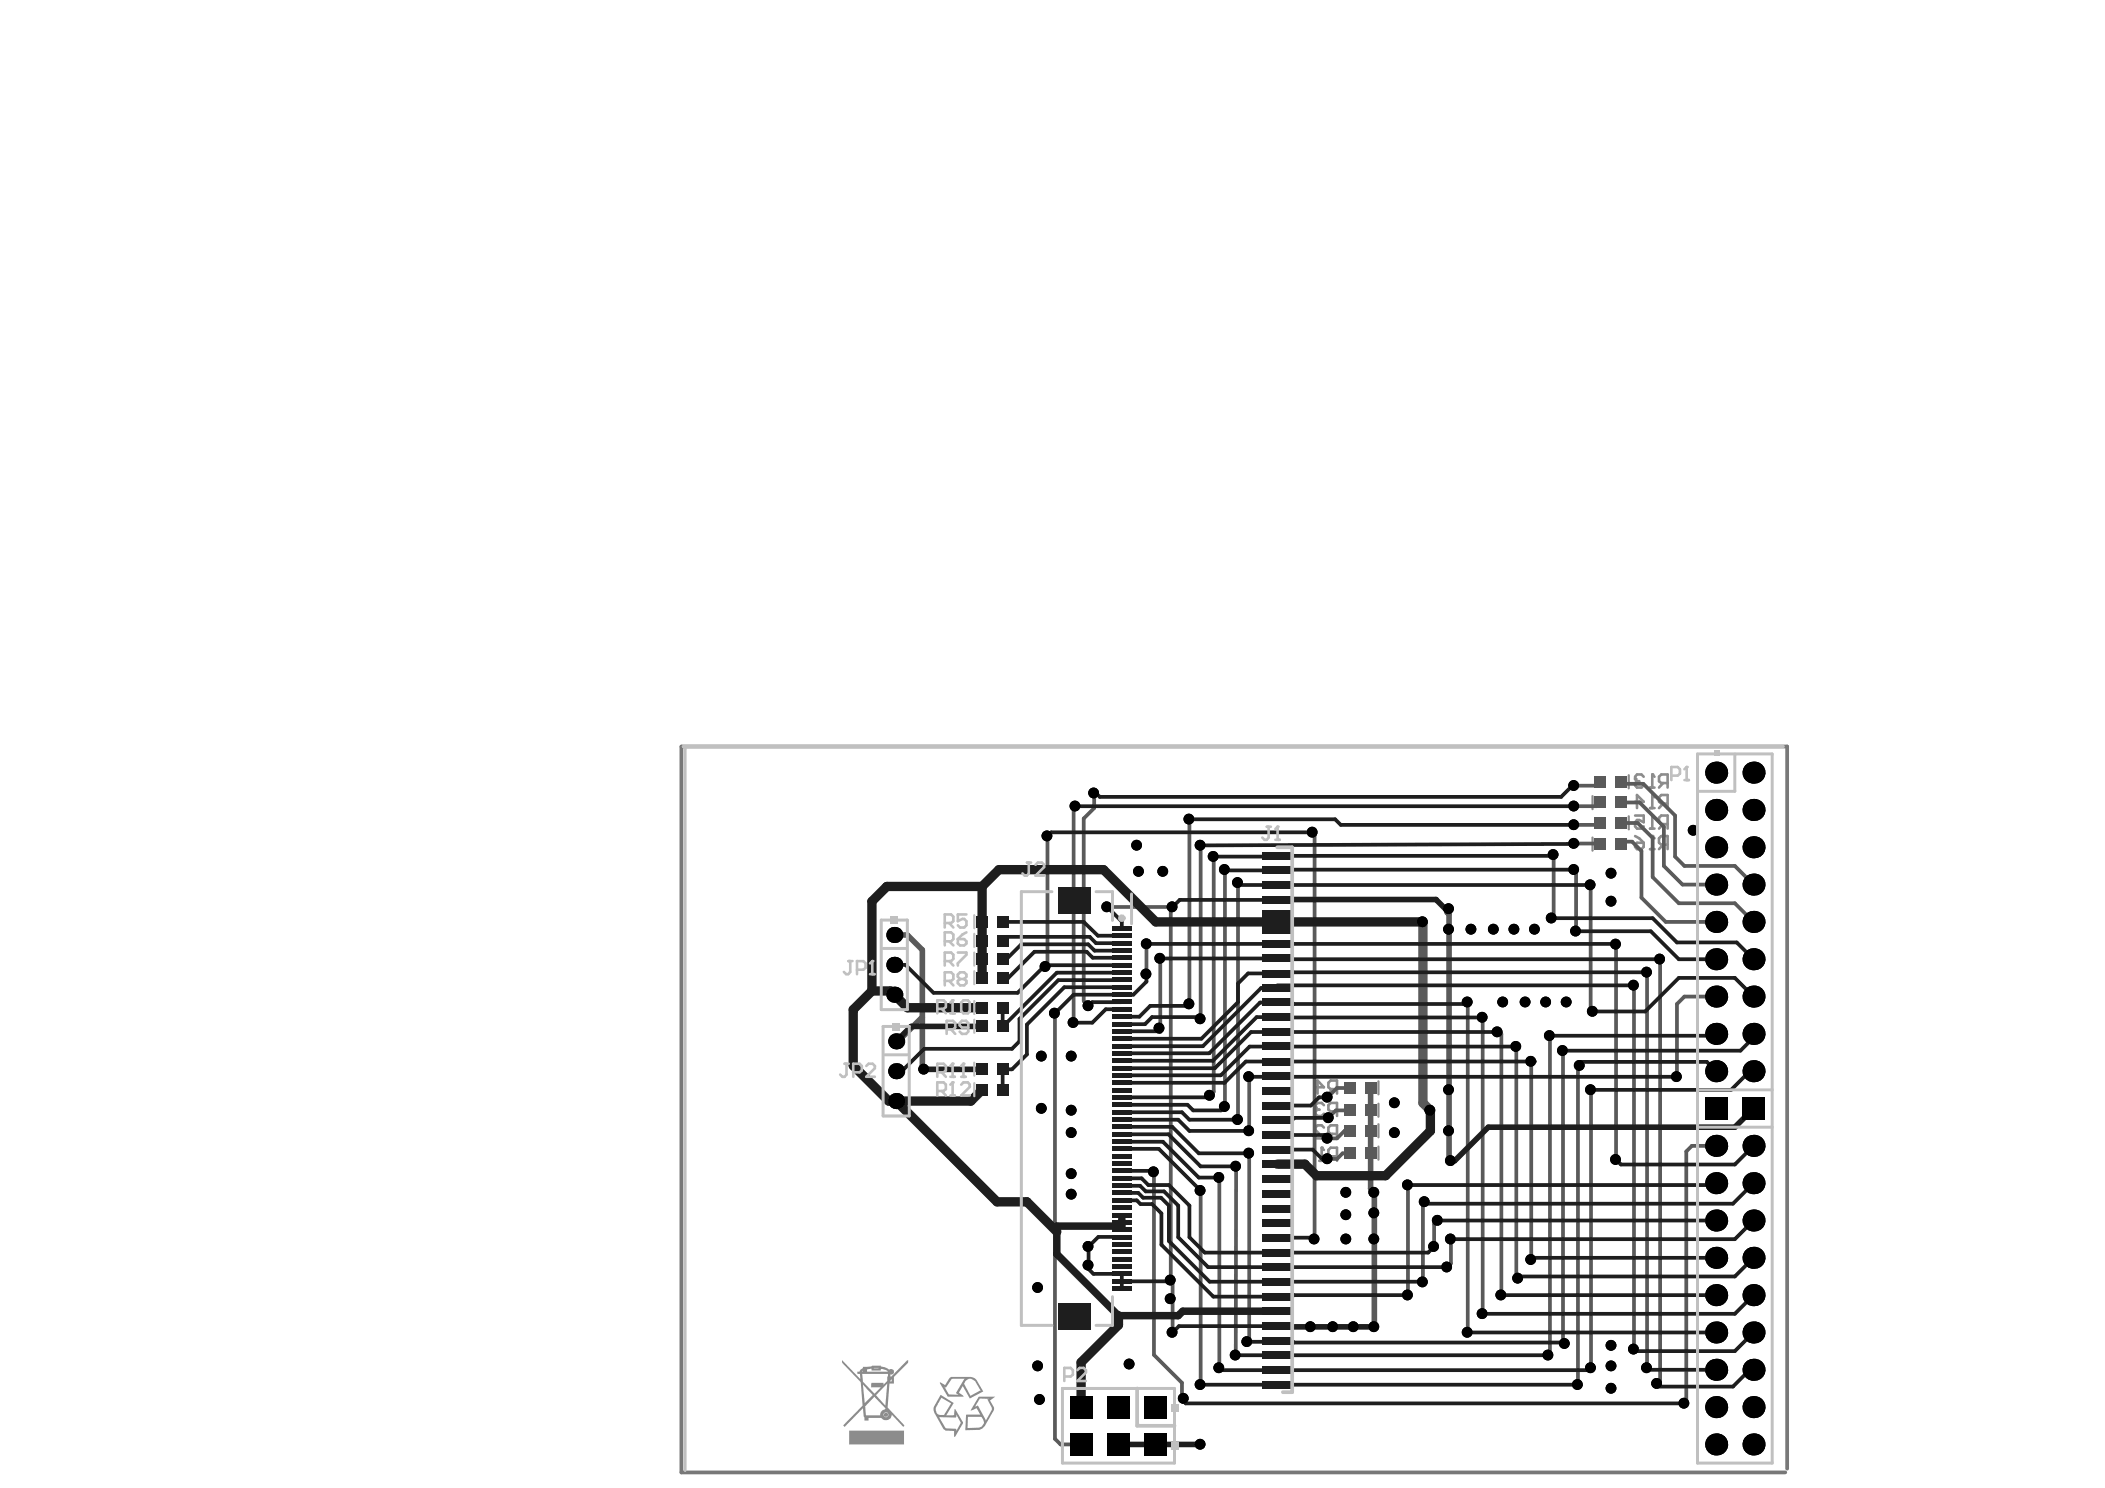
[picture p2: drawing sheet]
<svg xmlns="http://www.w3.org/2000/svg" width="297mm" height="210mm" viewBox="0 0 297 210" stroke-linecap="round" stroke-linejoin="round" font-family="sans-serif">
<path d="M252.2 207.2v-101.9h-156v102.4h155.7" fill="none" stroke="#787878" stroke-width=".53"/>
<path d="M224.7 112.3v1.8M224.7 118.2v1.8M229.8 109.4v1.8M229.8 115.1v1.9M194.5 152.5v1.9M194.5 155.7v1.8M194.5 158.6v1.8M194.5 161.7v1.9" fill="none" stroke="#8c8c8c" stroke-width=".32"/>
<path d="M232.8 119.8h.7M233.2 117.9v1.9M234.7 119.2l-.6 .6M235.3 119.2h-.9l-.3-.3v-.6l.3-.4h.9v1.9" fill="none" stroke="#8c8c8c" stroke-width=".37"/>
<circle cx="233.2" cy="117.9" r=".18" fill="#8c8c8c"/>
<path d="M230.7 117.9l.6 .4 .6 .6M230.7 119.2l.3-.3h.9v.6l-.3 .3h-.6l-.3-.3zM232.8 116.9h.7M233.2 117.9l.3 .4M233.2 115v1.9M234.7 116.3l-.6 .6M235.3 116.3h-.9l-.3-.3v-.6l.3-.4h.9v1.9" fill="none" stroke="#8c8c8c" stroke-width=".37"/>
<circle cx="233.2" cy="115" r=".18" fill="#8c8c8c"/>
<path d="M230.7 115h1.2v1l-.6-.3h-.3l-.3 .3v.6l.3 .3h.6l.3-.3M232.8 111.1h.7M233.2 115l.3 .4M233.2 109.3v1.8M234.7 110.5l-.6 .6M235.3 110.5h-.9l-.3-.3v-.6l.3-.3h.9v1.8" fill="none" stroke="#8c8c8c" stroke-width=".37"/>
<circle cx="233.2" cy="109.3" r=".18" fill="#8c8c8c"/>
<path d="M231.9 109.6l-.3-.3h-.6l-.3 .3v.3M233.2 109.3l.3 .3" fill="none" stroke="#8c8c8c" stroke-width=".37"/>
<circle cx="230.7" cy="109.9" r=".18" fill="#8c8c8c"/>
<path d="M230.7 109.9l.3 .3M231 110.2h.3M231 110.2l-.3 .3v.3l.3 .3h.6l.3-.3M232.8 114h.7M233.2 112.1v1.9M234.7 113.4l-.6 .6M235.3 113.4h-.9l-.3-.3v-.6l.3-.4h.9v1.9" fill="none" stroke="#8c8c8c" stroke-width=".37"/>
<circle cx="233.2" cy="112.1" r=".18" fill="#8c8c8c"/>
<path d="M230.7 113.1h1.2l-.9-1v1.9M233.2 112.1l.3 .4M185.6 153.4h1.2l-.9-1v1.9M188 153.6l-.5 .7M188.7 153.6h-.9l-.3-.2v-.7l.3-.3h.9v1.9" fill="none" stroke="#8c8c8c" stroke-width=".37"/>
<g fill="#8c8c8c">
<path d="M118.8 191.9l2.6 2.6-.1-.7h-.3v-.3h.3l.2-.3 .3-.2v-.2h1.2l.1-.2h1.2v.2a1.65 1.65 0 0 1 1.2 .4 .45 .45 0 0 1 .6 .2v.4l-.3 .1h-.1l-.1 .3h.2l2.2-2.3h.1v.4l-2 1.9v.9l-.6 .1-.3 3.3 2.4 2.6v.1l-.1 .1-1.7-1.8a.82 .82 0 0 1-.5 .8 .82 .82 0 0 1-.9-.3h-1.8v.4h-.6l-.2-1.7-2.6 2.6-.2-.2 2.7-2.8-.2-3.3-2.6-2.7zM123.3 193h.7zM122.4 193.2v.3h2.9l-.2-.2-.6-.2h-.2l-.1 .2h-1.2v-.2zM121.6 193.5h.2v-.2zM121.7 193.8l.1 1.1 1.6 1.7 .9-.9h-1.4l.1-.6h1.7v.2l.5-.5 .1-1zM125.8 194.5l-.2 .4h.2zM125.2 195.2l-1.6 1.6 1.3 1.5zM121.8 195.3l.2 2.7 1.1-1.2zM123.4 197l-1.3 1.4 .1 1.3h2a.92 .92 0 0 1 .7-.9zM124.7 199.6a.35 .35 0 0 0 .7 0 .35 .35 0 0 0-.7 0zM124.7 199.6a.3 .3 0 0 1 .6 0 .3 .3 0 0 1-.6 0zM119.8 201.8h7.8v2h-7.8z"/>
<path d="M132.6 195v.1l1.1 1.9h2.3l-.7-.6 .5-.9 1 1.8 1.9-1-.9-1.7a1.06 1.06 0 0 0-.9-.4h-2.7l-.3 .2-.5 1zM136.2 194.9a.85 .85 0 0 1 1.4-.1l.8 1.4-1.4 .7-.9-1.7zM134.3 194.5h1.9l-1.3 2 .4 .3-1.4-.1-.6-1.1 .2 .2zM132.7 196.8l-.9 1.6-.1 .5 .1 .4 1.3 2.2 .3 .3 1.2 .1v.8h.2l1.1-2-1.1-1.9h-.1l-.1 .8-1.1 .1 1.1-1.8zM138.1 197l-1.1 2 .8-.3 .5 .8-2 .1-.1 2.2 2-.1 .4-.2 .4-.3 1.3-2.3v-.4l-.6-1 .7-.5zM132.8 197.2l1.4 .8-1 1.6a.97 .97 0 0 1-.9-.2 1.04 1.04 0 0 1-.2-1zM138.3 197.3h1.3l-.3 .1 .7 1.2v.3l-.9 1.5-1-2.1h-.1l-.4 .1zM132.5 199.9l2.4 .1v-.5l.7 1.2-.7 1.2v-.4l-1.5-.1zM136.6 199.9h1.8a.81 .81 0 0 1 .4 .8 .81 .81 0 0 1-.7 .7h-1.6z"/>
</g>
<path d="M186.2 163.7h.6M186.5 161.9v1.8M188 163.1l-.5 .6M188.7 163.1h-.9l-.3-.3v-.6l.3-.3h.9v1.8" fill="none" stroke="#8c8c8c" stroke-width=".37"/>
<circle cx="186.5" cy="161.9" r=".18" fill="#8c8c8c"/>
<path d="M186.8 159.1l-.3-.4h-.6l-.3 .4v.3l1.2 1.2h-1.2M186.8 155.9l-.3-.3h-.6l-.3 .3v.3M188 160l-.5 .6M188 156.8l-.5 .6M188.7 156.8h-.9l-.3-.3v-.6l.3-.3h.9v1.8M188.7 160h-.9l-.3-.3v-.6l.3-.4h.9v1.9M186.5 161.9l.3 .3" fill="none" stroke="#8c8c8c" stroke-width=".37"/>
<circle cx="185.6" cy="156.2" r=".18" fill="#8c8c8c"/>
<path d="M185.6 156.2l.3 .3M185.9 156.5h.3M185.9 156.5l-.3 .3v.3l.3 .3h.6l.3-.3" fill="none" stroke="#8c8c8c" stroke-width=".37"/>
<g fill="none" stroke="#5a5a5a" stroke-width=".53">
<path d="M147.8 117.9v17.9l-.5 .6h.2M151.8 113.7l-.3 .3v30.3M154.4 111.9v2.1l-1.5 1.5v25.7l.7 .7M167.8 115.6v26M169.4 119.3v24.4M185.2 117.4l.3 .3v57.1M222.4 119h3.4M225.8 116.1l-.2 .3h-3.2M225.8 110.3l-.5 .5h-3.2M225.8 113.2l-.5 .5h-3.2M228.7 116.1h2.4l2.1 2.1v5.5l3.7 3.7h7.9l2.6 2.6M228.7 110.3l.3 .3h2.9l4.5 4.4v5.8l1.3 1.4h7.1l2.6 2.6"/>
<path d="M228.7 113.2h2.7l3.4 3.4v5.6l2.6 2.6h4.8M229 118.7h1.3l1.3 1.3v6.6l3.5 3.4h7.1M156.2 127.9h9.5M161.8 133.2v4.2M163.7 135.2v10.4l-.1-.1v-.4M165.2 128.5v52.1l.3 .3v7.1M171.3 120.8v33.2l-.6 .5M172.9 122.7v33.4M174.7 124.5v33.5M219.2 120.6v9.2l-.2-.3M222.1 122.7h.3v8.7M224.5 124.8v17.6l.3 .3"/>
<path d="M228 133.2v30.4M230.6 139v51.3M232.4 137.2v55.8M234.3 135.3v59.5l-.5 .4M148.9 142.9v60.1l.8 .8h2.9M176.3 151.9v7.6M190.5 159.5h-.8l-1 1.1h-1.4M190.5 156.6h-2l-1 1.1h.4M190.5 153.5h-1.8l-1.4 1.3M207.1 141.4v46.6M209.2 143.5v41.8M211.3 145.6h.3l.3 .2v36.9"/>
<path d="M214 147.6v32.5l.2 .2M216.1 149.7v28M218.7 146.1v44.9M220.6 148.2v41.1l.2 .2M222.9 150.3l-.2 .3v44.7M224.5 153.7v39.3M242.2 140.6h-4.5l-1.1 1v10.3M162.8 165.3v25.8l4 4v2.6M169.4 168h-.2l.2 .2v27.1M172.1 166.1v26.9M174.4 165.1v-.6v26.7M176.3 162.7v26.3l-.3 .3"/>
<path d="M190.5 162.7h-1l-.8 .8h-1.4M198.7 167.2v15.5M201.1 169.5l-.3-.2v11.6M202.9 172.2l-.5 .5v3.2M204.7 174.8v3.4l-.5 .5M242.2 161.6h-3.5l-.7 .8v35.6M218.5 191v.2"/>
</g>
<path d="M126.2 131.9h1.8l2.2 2.1v16.6l.2 .2M204.5 128.2v.3l-.3 .2 .3 .3v34.5l.2 .2M130.2 143.5l-3.5 3.4h-.2M193.4 153.5v14.2l.5 .5v18.7" fill="none" stroke="#5a5a5a" stroke-width=".79"/>
<path d="M200.8 130v25.6l1 1" fill="none" stroke="#5a5a5a" stroke-width="1.3"/>
<g fill="#000">
<circle cx="147.7" cy="117.9" r=".76"/>
<circle cx="151.7" cy="113.7" r=".76"/>
<circle cx="154.3" cy="111.9" r=".76"/>
<circle cx="160.4" cy="119.2" r=".76"/>
<circle cx="167.8" cy="115.5" r=".76"/>
<circle cx="169.3" cy="119.2" r=".76"/>
<circle cx="185.2" cy="117.4" r=".76"/>
<circle cx="222.1" cy="113.7" r=".76"/>
<circle cx="222.1" cy="110.8" r=".76"/>
<circle cx="222.1" cy="119" r=".76"/>
<circle cx="222.1" cy="116.3" r=".76"/>
<circle cx="238.9" cy="117.1" r=".76"/>
<circle cx="242.2" cy="119.5" r="1.56"/>
<circle cx="242.2" cy="114.3" r="1.56"/>
<circle cx="242.2" cy="109" r="1.56"/>
<circle cx="247.4" cy="109" r="1.56"/>
<circle cx="247.4" cy="114.3" r="1.56"/>
<circle cx="247.4" cy="119.5" r="1.56"/>
<circle cx="126.2" cy="131.9" r="1.13"/>
<circle cx="126.2" cy="136.1" r="1.13"/>
<circle cx="147.5" cy="136.3" r=".76"/>
<circle cx="156.2" cy="127.9" r=".76"/>
<circle cx="160.6" cy="122.9" r=".76"/>
<circle cx="161.7" cy="137.4" r=".76"/>
<circle cx="161.8" cy="133.1" r=".76"/>
<circle cx="163.7" cy="135.2" r=".76"/>
<circle cx="164.1" cy="122.9" r=".76"/>
<circle cx="165.4" cy="127.9" r=".76"/>
<circle cx="171.2" cy="120.8" r=".76"/>
<circle cx="172.8" cy="122.7" r=".76"/>
<circle cx="174.6" cy="124.5" r=".76"/>
<circle cx="200.7" cy="130" r=".76"/>
<circle cx="204.4" cy="131.1" r=".76"/>
<circle cx="204.4" cy="128.2" r=".76"/>
<circle cx="207.6" cy="131.1" r=".76"/>
<circle cx="210.7" cy="131.1" r=".76"/>
<circle cx="213.6" cy="131.1" r=".76"/>
<circle cx="216.5" cy="131.1" r=".76"/>
<circle cx="218.9" cy="129.5" r=".76"/>
<circle cx="219.2" cy="120.5" r=".76"/>
<circle cx="222.1" cy="122.7" r=".76"/>
<circle cx="222.3" cy="131.3" r=".76"/>
<circle cx="224.4" cy="124.8" r=".76"/>
<circle cx="227.3" cy="127.1" r=".76"/>
<circle cx="227.3" cy="123.2" r=".76"/>
<circle cx="228" cy="133.2" r=".76"/>
<circle cx="230.5" cy="139" r=".76"/>
<circle cx="232.3" cy="137.1" r=".76"/>
<circle cx="234.2" cy="135.3" r=".76"/>
<circle cx="242.2" cy="135.3" r="1.56"/>
<circle cx="242.2" cy="124.8" r="1.56"/>
<circle cx="242.2" cy="130" r="1.56"/>
<circle cx="247.4" cy="135.3" r="1.56"/>
<circle cx="247.4" cy="130" r="1.56"/>
<circle cx="247.4" cy="124.8" r="1.56"/>
<circle cx="126.2" cy="140.3" r="1.13"/>
<circle cx="126.5" cy="151.1" r="1.13"/>
<circle cx="126.5" cy="155.3" r="1.13"/>
<circle cx="126.5" cy="146.9" r="1.13"/>
<circle cx="130.3" cy="150.8" r=".76"/>
<circle cx="146.9" cy="156.3" r=".76"/>
<circle cx="146.9" cy="149" r=".76"/>
<circle cx="148.8" cy="142.9" r=".76"/>
<circle cx="151.2" cy="156.6" r=".76"/>
<circle cx="151.2" cy="159.8" r=".76"/>
<circle cx="151.2" cy="149" r=".76"/>
<circle cx="151.4" cy="144.2" r=".76"/>
<circle cx="153.5" cy="141.9" r=".76"/>
<circle cx="163.5" cy="145" r=".76"/>
<circle cx="167.8" cy="141.6" r=".76"/>
<circle cx="169.3" cy="143.7" r=".76"/>
<circle cx="170.7" cy="154.5" r=".76"/>
<circle cx="172.8" cy="156.1" r=".76"/>
<circle cx="174.6" cy="157.9" r=".76"/>
<circle cx="176.2" cy="159.5" r=".76"/>
<circle cx="176.2" cy="151.9" r=".76"/>
<circle cx="187.3" cy="154.8" r=".76"/>
<circle cx="187.4" cy="157.7" r=".76"/>
<circle cx="196.8" cy="155.6" r=".76"/>
<circle cx="196.8" cy="159.8" r=".76"/>
<circle cx="201.8" cy="156.6" r=".76"/>
<circle cx="204.4" cy="153.7" r=".76"/>
<circle cx="204.4" cy="159.5" r=".76"/>
<circle cx="207" cy="141.3" r=".76"/>
<circle cx="209.1" cy="143.5" r=".76"/>
<circle cx="211.3" cy="145.6" r=".76"/>
<circle cx="212" cy="141.3" r=".76"/>
<circle cx="213.9" cy="147.6" r=".76"/>
<circle cx="215.2" cy="141.3" r=".76"/>
<circle cx="216" cy="149.7" r=".76"/>
<circle cx="218.1" cy="141.3" r=".76"/>
<circle cx="218.6" cy="146.1" r=".76"/>
<circle cx="220.5" cy="148.2" r=".76"/>
<circle cx="221" cy="141.3" r=".76"/>
<circle cx="222.9" cy="150.3" r=".76"/>
<circle cx="224.4" cy="153.7" r=".76"/>
<circle cx="224.7" cy="142.7" r=".76"/>
<circle cx="236.6" cy="151.9" r=".76"/>
<circle cx="242.2" cy="151.1" r="1.56"/>
<circle cx="242.2" cy="140.6" r="1.56"/>
<circle cx="242.2" cy="145.8" r="1.56"/>
<circle cx="247.4" cy="145.8" r="1.56"/>
<circle cx="247.4" cy="151.1" r="1.56"/>
<circle cx="247.4" cy="140.6" r="1.56"/>
<circle cx="151.2" cy="168.5" r=".76"/>
<circle cx="151.2" cy="165.6" r=".76"/>
<circle cx="153.5" cy="178.5" r=".76"/>
<circle cx="153.5" cy="175.8" r=".76"/>
<circle cx="162.8" cy="165.3" r=".76"/>
<circle cx="169.3" cy="167.9" r=".76"/>
<circle cx="172" cy="166.1" r=".76"/>
<circle cx="174.4" cy="164.5" r=".76"/>
<circle cx="176.2" cy="162.7" r=".76"/>
<circle cx="185.4" cy="174.8" r=".76"/>
<circle cx="187.3" cy="160.6" r=".76"/>
<circle cx="187.3" cy="163.5" r=".76"/>
<circle cx="189.9" cy="168.2" r=".76"/>
<circle cx="189.9" cy="171.4" r=".76"/>
<circle cx="189.9" cy="174.8" r=".76"/>
<circle cx="193.9" cy="168.2" r=".76"/>
<circle cx="193.9" cy="171.1" r=".76"/>
<circle cx="193.9" cy="174.8" r=".76"/>
<circle cx="198.6" cy="167.1" r=".76"/>
<circle cx="201" cy="169.5" r=".76"/>
<circle cx="202.3" cy="175.8" r=".76"/>
<circle cx="202.8" cy="172.1" r=".76"/>
<circle cx="204.1" cy="178.7" r=".76"/>
<circle cx="204.7" cy="163.7" r=".76"/>
<circle cx="204.7" cy="174.8" r=".76"/>
<circle cx="216" cy="177.7" r=".76"/>
<circle cx="228" cy="163.6" r=".76"/>
<circle cx="242.2" cy="177.4" r="1.56"/>
<circle cx="242.2" cy="161.6" r="1.56"/>
<circle cx="242.2" cy="172.2" r="1.56"/>
<circle cx="242.2" cy="166.9" r="1.56"/>
<circle cx="247.4" cy="172.2" r="1.56"/>
<circle cx="247.4" cy="161.6" r="1.56"/>
<circle cx="247.4" cy="166.9" r="1.56"/>
<circle cx="247.4" cy="177.4" r="1.56"/>
<circle cx="146.4" cy="192.7" r=".76"/>
<circle cx="146.4" cy="181.6" r=".76"/>
<circle cx="146.7" cy="197.4" r=".76"/>
<circle cx="159.3" cy="192.4" r=".76"/>
<circle cx="165.1" cy="183.2" r=".76"/>
<circle cx="165.1" cy="180.6" r=".76"/>
<circle cx="165.4" cy="187.9" r=".76"/>
<circle cx="167" cy="197.3" r=".76"/>
<circle cx="169.3" cy="195.3" r=".76"/>
<circle cx="172" cy="192.9" r=".76"/>
<circle cx="174.3" cy="191.1" r=".76"/>
<circle cx="175.9" cy="189.3" r=".76"/>
<circle cx="184.9" cy="187.1" r=".76"/>
<circle cx="188.1" cy="187.1" r=".76"/>
<circle cx="191" cy="187.1" r=".76"/>
<circle cx="193.9" cy="187.1" r=".76"/>
<circle cx="198.6" cy="182.7" r=".76"/>
<circle cx="200.7" cy="180.8" r=".76"/>
<circle cx="207" cy="187.9" r=".76"/>
<circle cx="209.1" cy="185.3" r=".76"/>
<circle cx="211.8" cy="182.7" r=".76"/>
<circle cx="214.2" cy="180.3" r=".76"/>
<circle cx="218.4" cy="191.1" r=".76"/>
<circle cx="220.7" cy="189.5" r=".76"/>
<circle cx="222.6" cy="195.3" r=".76"/>
<circle cx="224.4" cy="192.9" r=".76"/>
<circle cx="227.3" cy="192.7" r=".76"/>
<circle cx="227.3" cy="195.8" r=".76"/>
<circle cx="227.3" cy="189.8" r=".76"/>
<circle cx="230.5" cy="190.3" r=".76"/>
<circle cx="232.3" cy="192.9" r=".76"/>
<circle cx="233.8" cy="195.1" r=".76"/>
<circle cx="237.6" cy="197.9" r=".76"/>
<circle cx="242.2" cy="193.2" r="1.56"/>
<circle cx="242.2" cy="198.5" r="1.56"/>
<circle cx="242.2" cy="182.7" r="1.56"/>
<circle cx="242.2" cy="188" r="1.56"/>
<circle cx="247.4" cy="182.7" r="1.56"/>
<circle cx="247.4" cy="198.5" r="1.56"/>
<circle cx="247.4" cy="188" r="1.56"/>
<circle cx="247.4" cy="193.2" r="1.56"/>
<circle cx="169.3" cy="203.7" r=".76"/>
<circle cx="242.2" cy="203.8" r="1.56"/>
<circle cx="247.4" cy="203.8" r="1.56"/>
</g>
<g fill="#000">
<path d="M240.6 154.8h3.2v3.2h-3.2z" fill-rule="evenodd"/>
<path d="M245.9 154.8h3.1v3.2h-3.1z" fill-rule="evenodd"/>
<path d="M151 202.2h3.1v3.1h-3.1z" fill-rule="evenodd"/>
<path d="M151 196.9h3.1v3.2h-3.1z" fill-rule="evenodd"/>
<path d="M156.2 202.2h3.2v3.1h-3.2z" fill-rule="evenodd"/>
<path d="M156.2 196.9h3.2v3.2h-3.2z" fill-rule="evenodd"/>
<path d="M161.5 202.2h3.2v3.1h-3.2z" fill-rule="evenodd"/>
<path d="M161.5 196.9h3.2v3.2h-3.2z" fill-rule="evenodd"/>
</g>
<g fill="#5a5a5a">
<path d="M192.6 161.9h1.6v1.6h-1.6z" fill-rule="evenodd"/>
<path d="M192.6 155.8h1.6v1.6h-1.6z" fill-rule="evenodd"/>
<path d="M192.6 152.7h1.6v1.6h-1.6z" fill-rule="evenodd"/>
<path d="M225 118.3h1.6v1.5h-1.6z" fill-rule="evenodd"/>
<path d="M225 115.3h1.6v1.6h-1.6z" fill-rule="evenodd"/>
<path d="M225 109.5h1.6v1.6h-1.6z" fill-rule="evenodd"/>
<path d="M192.6 158.7h1.6v1.6h-1.6z" fill-rule="evenodd"/>
<path d="M225 112.4h1.6v1.6h-1.6z" fill-rule="evenodd"/>
<path d="M189.7 161.9h1.6v1.6h-1.6z" fill-rule="evenodd"/>
<path d="M189.7 155.8h1.6v1.6h-1.6z" fill-rule="evenodd"/>
<path d="M189.7 152.7h1.6v1.6h-1.6z" fill-rule="evenodd"/>
<path d="M227.9 118.3h1.6v1.5h-1.6z" fill-rule="evenodd"/>
<path d="M227.9 115.3h1.6v1.6h-1.6z" fill-rule="evenodd"/>
<path d="M227.9 109.5h1.6v1.6h-1.6z" fill-rule="evenodd"/>
<path d="M189.7 158.7h1.6v1.6h-1.6z" fill-rule="evenodd"/>
<path d="M227.9 112.4h1.6v1.6h-1.6z" fill-rule="evenodd"/>
</g>
<path d="M125.7 139.8l.5 .5M157.8 185.6v1.3" fill="none" stroke="#1e1e1e" stroke-width="1.3"/>
<g fill="none" stroke="#1e1e1e" stroke-width=".53">
<path d="M154.4 111.9h.3l.5 .5M188.4 115.6l.8 .8M141.5 137.9h.8M141.5 135.3h.5M142 132.2l-.5 .5M153.8 132.2l.9 .9M166.5 126.9l-1 1M172.9 122.7l-.5 .1M174.7 124.5l-.2 .3M182.3 135.2l.1 .1M182.4 122.7l-.1 .1M182.5 137.2l-.2 .1"/>
<path d="M141.5 150.8h1.3M141.8 144.5h-.3v.3M154.1 141.4l-.5 .5M158.3 140.3h1.6M162.6 143.5l-1 1M163.6 145.1v.3l-.1 .1M166.8 156.9l1 1.1M167.6 155.8l.8 .8M167.8 141.6v.3M169.2 143.5l-.3 .2M172.9 156.1l-.6 .5M173.9 158l.3-.3 .5 .3"/>
<path d="M182.3 156h2.7M182.3 141.4l.3 .2M182.7 157.7l-.4 .3M187.5 154.7v.1M153.6 179l.7 .7M155 174.5l-1.4 1.4M158.3 168.3h2.3M158.3 169.3h2.1M161.3 169h2.5M162.6 169.9l1.3 1.3M162.7 165.2l.1 .1M182.3 162.2h2.9"/>
<path d="M185 174.6l.2 .2h.3M186.6 163.5h.7M186.9 160.1l.4 .5M201.1 169.5l.2 .3M166.4 187.1l-.9 .9M182.6 182.7l-.3 .2"/>
</g>
<path d="M149.1 173v.7" fill="none" stroke="#1e1e1e" stroke-width="1.1"/>
<path d="M180.3 126.9h-.1M180.2 187.1l.1 .1" fill="none" stroke="#1e1e1e" stroke-width=".79"/>
<circle cx="204.2" cy="178.7" r=".26" fill="#1e1e1e"/>
<path d="M204 128.2h.5" fill="none" stroke="#1e1e1e" stroke-width=".79"/>
<path d="M222.1 110.8v-.2l-1.8 1.8M219.2 120.6l-.1 .1M228 133.2h.1M141.5 142.2v2.3M141.5 150.8v2.9M216.1 149.7h.5M222.9 149.8v.5M247.4 145.8v.6M216.3 177.4l-.2 .3M214.5 180.1l-.3 .2M220.7 189.4l.1 .1M230.6 190.3l.2 .3" fill="none" stroke="#1e1e1e" stroke-width=".53"/>
<path d="M138.6 125v12.9M120.4 142.4v7.9M125.4 155.3h1.1M138.6 153.7l-1.6 1.6" fill="none" stroke="#1e1e1e" stroke-width="1.3"/>
<circle cx="141.5" cy="130" r=".26" fill="#1e1e1e"/>
<g fill="none" stroke="#1e1e1e" stroke-width=".53">
<path d="M126.2 136.1h1.6M142 132.2h11.8M144.1 133.2h9.5l.9 .9M152.9 130l2 2M153.3 134.3l.9 .8M158.3 130v1M161.8 137.4v1.1M176.1 137.3l-1.4 1.4v2.7M180.2 129v2.1M144.9 144.5v4.2l-2.1 2.1M151.5 140.3l-2.6 2.6M156 142.4l-1.9 1.9h-2.6"/>
<path d="M158.3 158h8l1.5 1.5M158.3 155.8h9.3M158.3 156.9h8.5M158.3 159h7.1M158.3 154.8h12.4M158.3 147.6h11.4M158.3 149.6h12.9M158.3 148.6h12.3M158.3 145.5h5.2M158.3 144.5h3.3M158.3 146.5h11.2M162.6 143.5h6.6"/>
<path d="M246.9 151.1h.5M247.4 146.4l-1.8 1.8M153.6 175.9v3.1M155 174.5h3.3M158.3 179.7v2.1M158.3 166.2h2.8l.9 1h2.9M158.3 165.2h4.4M158.3 167.3h2.6M158.3 160h6.6M158.3 161.1h5.8M158.3 162.1h5.2M160.4 169.3l.5 .6h1.7"/>
<path d="M160.6 168.3l.7 .7M161.7 168.1h2.6M163.8 169l1.1 1.1M163.9 171.2v4.4M166.3 170.1v4.4M167.8 170.1v4.4M202.4 175.9l-.9 .8M167.1 197.3v.4l.2 .3M172.1 193l-.3 .3M182.3 189.1l.3 .3M200.7 180.8l.1 .1M246.9 193.2h.5"/>
</g>
<path d="M149.1 173.7v3.2M158.3 171.9v1.1M166.9 185l-.6 .6h-8.5" fill="none" stroke="#1e1e1e" stroke-width="1.1"/>
<path d="M204.7 163.7h.6M157.8 203.8h11.6" fill="none" stroke="#1e1e1e" stroke-width=".79"/>
<path d="M123 139.8h2.7M141 122.7l-2.4 2.3M201.8 156.6v2.9M140.7 169.5h4.2" fill="none" stroke="#1e1e1e" stroke-width="1.3"/>
<circle cx="169.2" cy="143.5" r=".26" fill="#1e1e1e"/>
<g fill="none" stroke="#1e1e1e" stroke-width=".53">
<path d="M151.8 113.7h70.3M155.2 112.4h65.1M167.8 115.6h20.6M185.2 117.4h-36.9l-.5 .5M189.2 116.4h33.2M222.7 119l-53.3 .3M127.8 136.1l3.9 4h11.9l3.9-3.9h10.8M141.5 130h11.4M144.1 133.2l-2.1 2.1M153.3 134.3h-7.3l-3.7 3.6M154.2 135.1h4.1M154.5 134.1h3.8"/>
<path d="M154.7 133.1h3.6M154.9 132h3.4M156.2 127.9l2.1 2.1M158.3 138.3h-9l-5.4 5.4v3.2l-1.1 1h-12.4l-3.1 3.2h-.8M158.3 137.2h-9.2l-7.3 7.3M158.3 139.3h-8.1l-5.3 5.2M161.8 138.5l-1.9 1.8M161.8 133.2h66.2M163.7 135.2h18.6M166.5 126.9h13.7M172.4 122.8h9.9M174.5 124.8h50"/>
<path d="M176.1 137.3h6.2M180.2 139.4h-2.2l-8.3 8.2M180.2 139h50.4M182.4 122.7h39.7M182.4 135.3h51.9M182.5 137.2h49.9M219 129.5h14.2l3.4 3.4h8.5l2.3 2.4M219.1 120.7h-36.8l-.1-.1-.3 .2h-10.6M222.4 131.4h10.5l4 3.9h5.3M151.5 140.3h6.8M154.1 141.4h4.2M156 142.4h2.3"/>
<path d="M165.4 159l3.8 3.7h7.1M167.8 141.9h-5.5l-1.5 1.5h-2.5M167.8 158h6.1M167.8 159.5h8.5M168.4 156.6h3.9M169.4 143.2l-.2 .3M174.7 141.4l-5.2 5.1M176.3 151.9h60.3M182.3 141.4h-4.5l-7.2 7.2M182.6 141.6h24.5M182.7 157.7h4.8M187.3 154.8h-1.2l-1.1 1.2"/>
<path d="M209.2 143.5h-31.9l-6.1 6.1M211.3 145.6h-34.8l-5.1 5.1h-13.1M214 147.6h-37.7l-4 4.1h-14M216.1 149.7h-40.3l-3 3h-14.5M218.7 146.1h23.5M220.6 148.2h25M222.9 149.8h18l1.3 1.3M246.9 151.1l-2.6 2.6h-19.8M247.4 140.6l-2.6-2.7h-7.9l-4.7 4.8h-7.4M154.3 179.7h4M160.9 167.3l.8 .8M163.5 162.1l5.9 5.9"/>
<path d="M163.9 175.6l7.3 7.3h11.1M164.1 161.1l5.1 5h2.9M164.3 168.1l2 2M164.9 160l4.5 4.5h5M164.9 170.1v5l5.8 5.7h30M164.9 167.2l2.9 2.9M166.3 174.5l4.2 4.2h33.7M167.8 174.5l2.2 2.2h31.5M180.2 174.6h4.8M182.3 160.1h4.6M185.2 162.2l1.4 1.3M198.7 167.2h43.5"/>
<path d="M202.9 172.2h39.3M216.3 177.4h25.9M247.4 177.4l-2.6 2.7h-30.3M247.4 161.6l-2.6 2.7h-16.1l-.7-.7M247.4 166.9l-2.9 2.9h-43.2M247.4 172.2l-2.6 2.6h-40.1M165.2 180.6l-.2 .2h-6.7M166.4 187.1h13.8M167.3 198h70.4M169.4 195.3h53.3M174.4 191.2h44.1M176 189.3h6.2"/>
<path d="M182.6 182.7h16.1M182.6 189.4h38.1M207.1 188h35.1M211.9 182.7h30.3M224.5 193l-.3 .3h-52.4M232.4 193l.3 .2h9.5M246.9 193.2l-2.4 2.4h-10.7M247.4 182.7l-2.6 2.6h-35.6M247.4 188l-2.6 2.6h-14"/>
</g>
<path d="M180.3 126.9h22.3l1.4 1.3M130.4 150.8h8.2M138.6 144.8h-10l-2.1 2.1M247.4 156.4l-2.6 2.6h-34.8l-4.7 4.7M180.3 187.2h13.6" fill="none" stroke="#1e1e1e" stroke-width=".79"/>
<path d="M138.6 125h-13.5l-2.1 2.2v12.6l-2.6 2.6M141 122.7h14.7l7.4 7.3h37.7M120.4 150.3l5 5M126.2 140.3l1.8 1.9h10.6M137 155.3h-10.5l14.2 14.2M201.8 159.5l-6.3 6.4h-9.7l-1.7-1.7h-3.9M144.9 169.5l4.2 4.2M157.8 186.9l-5.2 5.3v6.3" fill="none" stroke="#1e1e1e" stroke-width="1.3"/>
<path d="M149.1 173h9.2M149.1 176.9l8.7 8.7M166.9 185h13.3" fill="none" stroke="#1e1e1e" stroke-width="1.1"/>
<g fill="#000">
<circle cx="147.7" cy="117.9" r=".76"/>
<circle cx="151.7" cy="113.7" r=".76"/>
<circle cx="154.3" cy="111.9" r=".76"/>
<circle cx="160.4" cy="119.2" r=".76"/>
<circle cx="167.8" cy="115.5" r=".76"/>
<circle cx="169.3" cy="119.2" r=".76"/>
<circle cx="185.2" cy="117.4" r=".76"/>
<circle cx="222.1" cy="113.7" r=".76"/>
<circle cx="222.1" cy="110.8" r=".76"/>
<circle cx="222.1" cy="119" r=".76"/>
<circle cx="222.1" cy="116.3" r=".76"/>
<circle cx="238.9" cy="117.1" r=".76"/>
<circle cx="242.2" cy="119.5" r="1.56"/>
<circle cx="242.2" cy="114.3" r="1.56"/>
<circle cx="242.2" cy="109" r="1.56"/>
<circle cx="247.4" cy="109" r="1.56"/>
<circle cx="247.4" cy="114.3" r="1.56"/>
<circle cx="247.4" cy="119.5" r="1.56"/>
<circle cx="126.2" cy="131.9" r="1.13"/>
<circle cx="126.2" cy="136.1" r="1.13"/>
<circle cx="147.5" cy="136.3" r=".76"/>
<circle cx="156.2" cy="127.9" r=".76"/>
<circle cx="160.6" cy="122.9" r=".76"/>
<circle cx="161.7" cy="137.4" r=".76"/>
<circle cx="161.8" cy="133.1" r=".76"/>
<circle cx="163.7" cy="135.2" r=".76"/>
<circle cx="164.1" cy="122.9" r=".76"/>
<circle cx="165.4" cy="127.9" r=".76"/>
<circle cx="171.2" cy="120.8" r=".76"/>
<circle cx="172.8" cy="122.7" r=".76"/>
<circle cx="174.6" cy="124.5" r=".76"/>
<circle cx="200.7" cy="130" r=".76"/>
<circle cx="204.4" cy="131.1" r=".76"/>
<circle cx="204.4" cy="128.2" r=".76"/>
<circle cx="207.6" cy="131.1" r=".76"/>
<circle cx="210.7" cy="131.1" r=".76"/>
<circle cx="213.6" cy="131.1" r=".76"/>
<circle cx="216.5" cy="131.1" r=".76"/>
<circle cx="218.9" cy="129.5" r=".76"/>
<circle cx="219.2" cy="120.5" r=".76"/>
<circle cx="222.1" cy="122.7" r=".76"/>
<circle cx="222.3" cy="131.3" r=".76"/>
<circle cx="224.4" cy="124.8" r=".76"/>
<circle cx="227.3" cy="127.1" r=".76"/>
<circle cx="227.3" cy="123.2" r=".76"/>
<circle cx="228" cy="133.2" r=".76"/>
<circle cx="230.5" cy="139" r=".76"/>
<circle cx="232.3" cy="137.1" r=".76"/>
<circle cx="234.2" cy="135.3" r=".76"/>
<circle cx="242.2" cy="135.3" r="1.56"/>
<circle cx="242.2" cy="124.8" r="1.56"/>
<circle cx="242.2" cy="130" r="1.56"/>
<circle cx="247.4" cy="135.3" r="1.56"/>
<circle cx="247.4" cy="130" r="1.56"/>
<circle cx="247.4" cy="124.8" r="1.56"/>
<circle cx="126.2" cy="140.3" r="1.13"/>
<circle cx="126.5" cy="151.1" r="1.13"/>
<circle cx="126.5" cy="155.3" r="1.13"/>
<circle cx="126.5" cy="146.9" r="1.13"/>
<circle cx="130.3" cy="150.8" r=".76"/>
<circle cx="146.9" cy="156.3" r=".76"/>
<circle cx="146.9" cy="149" r=".76"/>
<circle cx="148.8" cy="142.9" r=".76"/>
<circle cx="151.2" cy="156.6" r=".76"/>
<circle cx="151.2" cy="159.8" r=".76"/>
<circle cx="151.2" cy="149" r=".76"/>
<circle cx="151.4" cy="144.2" r=".76"/>
<circle cx="153.5" cy="141.9" r=".76"/>
<circle cx="163.5" cy="145" r=".76"/>
<circle cx="167.8" cy="141.6" r=".76"/>
<circle cx="169.3" cy="143.7" r=".76"/>
<circle cx="170.7" cy="154.5" r=".76"/>
<circle cx="172.8" cy="156.1" r=".76"/>
<circle cx="174.6" cy="157.9" r=".76"/>
<circle cx="176.2" cy="159.5" r=".76"/>
<circle cx="176.2" cy="151.9" r=".76"/>
<circle cx="187.3" cy="154.8" r=".76"/>
<circle cx="187.4" cy="157.7" r=".76"/>
<circle cx="196.8" cy="155.6" r=".76"/>
<circle cx="196.8" cy="159.8" r=".76"/>
<circle cx="201.8" cy="156.6" r=".76"/>
<circle cx="204.4" cy="153.7" r=".76"/>
<circle cx="204.4" cy="159.5" r=".76"/>
<circle cx="207" cy="141.3" r=".76"/>
<circle cx="209.1" cy="143.5" r=".76"/>
<circle cx="211.3" cy="145.6" r=".76"/>
<circle cx="212" cy="141.3" r=".76"/>
<circle cx="213.9" cy="147.6" r=".76"/>
<circle cx="215.2" cy="141.3" r=".76"/>
<circle cx="216" cy="149.7" r=".76"/>
<circle cx="218.1" cy="141.3" r=".76"/>
<circle cx="218.6" cy="146.1" r=".76"/>
<circle cx="220.5" cy="148.2" r=".76"/>
<circle cx="221" cy="141.3" r=".76"/>
<circle cx="222.9" cy="150.3" r=".76"/>
<circle cx="224.4" cy="153.7" r=".76"/>
<circle cx="224.7" cy="142.7" r=".76"/>
<circle cx="236.6" cy="151.9" r=".76"/>
<circle cx="242.2" cy="151.1" r="1.56"/>
<circle cx="242.2" cy="140.6" r="1.56"/>
<circle cx="242.2" cy="145.8" r="1.56"/>
<circle cx="247.4" cy="145.8" r="1.56"/>
<circle cx="247.4" cy="151.1" r="1.56"/>
<circle cx="247.4" cy="140.6" r="1.56"/>
<circle cx="151.2" cy="168.5" r=".76"/>
<circle cx="151.2" cy="165.6" r=".76"/>
<circle cx="153.5" cy="178.5" r=".76"/>
<circle cx="153.5" cy="175.8" r=".76"/>
<circle cx="162.8" cy="165.3" r=".76"/>
<circle cx="169.3" cy="167.9" r=".76"/>
<circle cx="172" cy="166.1" r=".76"/>
<circle cx="174.4" cy="164.5" r=".76"/>
<circle cx="176.2" cy="162.7" r=".76"/>
<circle cx="185.4" cy="174.8" r=".76"/>
<circle cx="187.3" cy="160.6" r=".76"/>
<circle cx="187.3" cy="163.5" r=".76"/>
<circle cx="189.9" cy="168.2" r=".76"/>
<circle cx="189.9" cy="171.4" r=".76"/>
<circle cx="189.9" cy="174.8" r=".76"/>
<circle cx="193.9" cy="168.2" r=".76"/>
<circle cx="193.9" cy="171.1" r=".76"/>
<circle cx="193.9" cy="174.8" r=".76"/>
<circle cx="198.6" cy="167.1" r=".76"/>
<circle cx="201" cy="169.5" r=".76"/>
<circle cx="202.3" cy="175.8" r=".76"/>
<circle cx="202.8" cy="172.1" r=".76"/>
<circle cx="204.1" cy="178.7" r=".76"/>
<circle cx="204.7" cy="163.7" r=".76"/>
<circle cx="204.7" cy="174.8" r=".76"/>
<circle cx="216" cy="177.7" r=".76"/>
<circle cx="228" cy="163.6" r=".76"/>
<circle cx="242.2" cy="177.4" r="1.56"/>
<circle cx="242.2" cy="161.6" r="1.56"/>
<circle cx="242.2" cy="172.2" r="1.56"/>
<circle cx="242.2" cy="166.9" r="1.56"/>
<circle cx="247.4" cy="172.2" r="1.56"/>
<circle cx="247.4" cy="161.6" r="1.56"/>
<circle cx="247.4" cy="166.9" r="1.56"/>
<circle cx="247.4" cy="177.4" r="1.56"/>
<circle cx="146.4" cy="192.7" r=".76"/>
<circle cx="146.4" cy="181.6" r=".76"/>
<circle cx="146.7" cy="197.4" r=".76"/>
<circle cx="159.3" cy="192.4" r=".76"/>
<circle cx="165.1" cy="183.2" r=".76"/>
<circle cx="165.1" cy="180.6" r=".76"/>
<circle cx="165.4" cy="187.9" r=".76"/>
<circle cx="167" cy="197.3" r=".76"/>
<circle cx="169.3" cy="195.3" r=".76"/>
<circle cx="172" cy="192.9" r=".76"/>
<circle cx="174.3" cy="191.1" r=".76"/>
<circle cx="175.9" cy="189.3" r=".76"/>
<circle cx="184.9" cy="187.1" r=".76"/>
<circle cx="188.1" cy="187.1" r=".76"/>
<circle cx="191" cy="187.1" r=".76"/>
<circle cx="193.9" cy="187.1" r=".76"/>
<circle cx="198.6" cy="182.7" r=".76"/>
<circle cx="200.7" cy="180.8" r=".76"/>
<circle cx="207" cy="187.9" r=".76"/>
<circle cx="209.1" cy="185.3" r=".76"/>
<circle cx="211.8" cy="182.7" r=".76"/>
<circle cx="214.2" cy="180.3" r=".76"/>
<circle cx="218.4" cy="191.1" r=".76"/>
<circle cx="220.7" cy="189.5" r=".76"/>
<circle cx="222.6" cy="195.3" r=".76"/>
<circle cx="224.4" cy="192.9" r=".76"/>
<circle cx="227.3" cy="192.7" r=".76"/>
<circle cx="227.3" cy="195.8" r=".76"/>
<circle cx="227.3" cy="189.8" r=".76"/>
<circle cx="230.5" cy="190.3" r=".76"/>
<circle cx="232.3" cy="192.9" r=".76"/>
<circle cx="233.8" cy="195.1" r=".76"/>
<circle cx="237.6" cy="197.9" r=".76"/>
<circle cx="242.2" cy="193.2" r="1.56"/>
<circle cx="242.2" cy="198.5" r="1.56"/>
<circle cx="242.2" cy="182.7" r="1.56"/>
<circle cx="242.2" cy="188" r="1.56"/>
<circle cx="247.4" cy="182.7" r="1.56"/>
<circle cx="247.4" cy="198.5" r="1.56"/>
<circle cx="247.4" cy="188" r="1.56"/>
<circle cx="247.4" cy="193.2" r="1.56"/>
<circle cx="169.3" cy="203.7" r=".76"/>
<circle cx="242.2" cy="203.8" r="1.56"/>
<circle cx="247.4" cy="203.8" r="1.56"/>
</g>
<g fill="#000">
<path d="M240.6 154.8h3.2v3.2h-3.2z" fill-rule="evenodd"/>
<path d="M245.9 154.8h3.1v3.2h-3.1z" fill-rule="evenodd"/>
<path d="M151 202.2h3.1v3.1h-3.1z" fill-rule="evenodd"/>
<path d="M151 196.9h3.1v3.2h-3.1z" fill-rule="evenodd"/>
<path d="M156.2 202.2h3.2v3.1h-3.2z" fill-rule="evenodd"/>
<path d="M156.2 196.9h3.2v3.2h-3.2z" fill-rule="evenodd"/>
<path d="M161.5 202.2h3.2v3.1h-3.2z" fill-rule="evenodd"/>
<path d="M161.5 196.9h3.2v3.2h-3.2z" fill-rule="evenodd"/>
</g>
<g fill="#1e1e1e">
<path d="M137.8 153h1.6v1.5h-1.6z" fill-rule="evenodd"/>
<path d="M137.8 144h1.6v1.6h-1.6z" fill-rule="evenodd"/>
<path d="M137.8 134.5h1.6v1.6h-1.6z" fill-rule="evenodd"/>
<path d="M137.8 131.9h1.6v1.6h-1.6z" fill-rule="evenodd"/>
<path d="M140.7 153h1.6v1.5h-1.6z" fill-rule="evenodd"/>
<path d="M140.7 144h1.6v1.6h-1.6z" fill-rule="evenodd"/>
<path d="M140.7 134.5h1.6v1.6h-1.6z" fill-rule="evenodd"/>
<path d="M140.7 131.9h1.6v1.6h-1.6z" fill-rule="evenodd"/>
<path d="M137.8 150.1h1.6v1.5h-1.6z" fill-rule="evenodd"/>
<path d="M137.8 141.4h1.6v1.5h-1.6z" fill-rule="evenodd"/>
<path d="M137.8 129.3h1.6v1.5h-1.6z" fill-rule="evenodd"/>
<path d="M137.8 137.2h1.6v1.5h-1.6z" fill-rule="evenodd"/>
<path d="M140.7 150.1h1.6v1.5h-1.6z" fill-rule="evenodd"/>
<path d="M140.7 141.4h1.6v1.5h-1.6z" fill-rule="evenodd"/>
<path d="M140.7 129.3h1.6v1.5h-1.6z" fill-rule="evenodd"/>
<path d="M140.7 137.2h1.6v1.5h-1.6z" fill-rule="evenodd"/>
<path d="M156.9 181.4h2.8v.7h-2.8z" fill-rule="evenodd"/>
<path d="M156.9 179.4h2.8v.6h-2.8z" fill-rule="evenodd"/>
<path d="M156.9 178.3h2.8v.7h-2.8z" fill-rule="evenodd"/>
<path d="M156.9 177.3h2.8v.6h-2.8z" fill-rule="evenodd"/>
<path d="M156.9 175.2h2.8v.7h-2.8z" fill-rule="evenodd"/>
<path d="M156.9 174.2h2.8v.6h-2.8z" fill-rule="evenodd"/>
<path d="M156.9 173.2h2.8v.6h-2.8z" fill-rule="evenodd"/>
<path d="M156.9 171.1h2.8v.6h-2.8z" fill-rule="evenodd"/>
<path d="M156.9 170.1h2.8v.6h-2.8z" fill-rule="evenodd"/>
<path d="M156.9 169h2.8v.6h-2.8z" fill-rule="evenodd"/>
<path d="M156.9 167h2.8v.6h-2.8z" fill-rule="evenodd"/>
<path d="M156.9 165.9h2.8v.6h-2.8z" fill-rule="evenodd"/>
<path d="M156.9 164.9h2.8v.6h-2.8z" fill-rule="evenodd"/>
<path d="M156.9 162.8h2.8v.6h-2.8z" fill-rule="evenodd"/>
<path d="M156.9 161.7h2.8v.7h-2.8z" fill-rule="evenodd"/>
<path d="M156.9 160.7h2.8v.6h-2.8z" fill-rule="evenodd"/>
<path d="M156.9 158.6h2.8v.7h-2.8z" fill-rule="evenodd"/>
<path d="M156.9 157.6h2.8v.6h-2.8z" fill-rule="evenodd"/>
<path d="M156.9 156.6h2.8v.6h-2.8z" fill-rule="evenodd"/>
<path d="M156.9 155.5h2.8v.7h-2.8z" fill-rule="evenodd"/>
<path d="M156.9 153.5h2.8v.6h-2.8z" fill-rule="evenodd"/>
<path d="M156.9 152.4h2.8v.7h-2.8z" fill-rule="evenodd"/>
<path d="M156.9 151.4h2.8v.6h-2.8z" fill-rule="evenodd"/>
<path d="M156.9 149.3h2.8v.7h-2.8z" fill-rule="evenodd"/>
<path d="M156.9 148.3h2.8v.6h-2.8z" fill-rule="evenodd"/>
<path d="M156.9 147.3h2.8v.6h-2.8z" fill-rule="evenodd"/>
<path d="M156.9 145.2h2.8v.6h-2.8z" fill-rule="evenodd"/>
<path d="M156.9 144.2h2.8v.6h-2.8z" fill-rule="evenodd"/>
<path d="M156.9 143.1h2.8v.6h-2.8z" fill-rule="evenodd"/>
<path d="M156.9 141.1h2.8v.5h-2.8z" fill-rule="evenodd"/>
<path d="M156.9 140h2.8v.6h-2.8z" fill-rule="evenodd"/>
<path d="M156.9 138.9h2.8v.7h-2.8z" fill-rule="evenodd"/>
<path d="M156.9 136.9h2.8v.6h-2.8z" fill-rule="evenodd"/>
<path d="M156.9 135.8h2.8v.7h-2.8z" fill-rule="evenodd"/>
<path d="M156.9 134.8h2.8v.6h-2.8z" fill-rule="evenodd"/>
<path d="M156.9 132.7h2.8v.7h-2.8z" fill-rule="evenodd"/>
<path d="M156.9 131.7h2.8v.6h-2.8z" fill-rule="evenodd"/>
<path d="M156.9 130.7h2.8v.6h-2.8z" fill-rule="evenodd"/>
<path d="M178.2 194.8h4.1v1.1h-4.1z" fill-rule="evenodd"/>
<path d="M178.2 190.6h4.1v1.1h-4.1z" fill-rule="evenodd"/>
<path d="M178.2 186.6h4.1v1h-4.1z" fill-rule="evenodd"/>
<path d="M178.2 182.4h4.1v1h-4.1z" fill-rule="evenodd"/>
<path d="M178.2 178.2h4.1v1.1h-4.1z" fill-rule="evenodd"/>
<path d="M178.2 174.1h4.1v1h-4.1z" fill-rule="evenodd"/>
<path d="M178.2 170h4.1v1h-4.1z" fill-rule="evenodd"/>
<path d="M178.2 165.8h4.1v1.1h-4.1z" fill-rule="evenodd"/>
<path d="M178.2 161.6h4.1v1.1h-4.1z" fill-rule="evenodd"/>
<path d="M178.2 157.5h4.1v1h-4.1z" fill-rule="evenodd"/>
<path d="M178.2 153.4h4.1v1h-4.1z" fill-rule="evenodd"/>
<path d="M178.2 149.2h4.1v1.1h-4.1z" fill-rule="evenodd"/>
<path d="M178.2 147.1h4.1v1h-4.1z" fill-rule="evenodd"/>
<path d="M178.2 145.1h4.1v1h-4.1z" fill-rule="evenodd"/>
<path d="M178.2 143h4.1v1.1h-4.1z" fill-rule="evenodd"/>
<path d="M178.2 140.9h4.1v1h-4.1z" fill-rule="evenodd"/>
<path d="M178.2 138.8h4.1v1.1h-4.1z" fill-rule="evenodd"/>
<path d="M178.2 136.8h4.1v1h-4.1z" fill-rule="evenodd"/>
<path d="M178.2 134.7h4.1v1h-4.1z" fill-rule="evenodd"/>
<path d="M178.2 132.6h4.1v1.1h-4.1z" fill-rule="evenodd"/>
<path d="M178.2 130.6h4.1v1h-4.1z" fill-rule="evenodd"/>
<path d="M178.2 128.5h4.1v1h-4.1z" fill-rule="evenodd"/>
<path d="M178.2 126.4h4.1v1.1h-4.1z" fill-rule="evenodd"/>
<path d="M178.2 124.3h4.1v1h-4.1z" fill-rule="evenodd"/>
<path d="M178.2 122.3h4.1v1h-4.1z" fill-rule="evenodd"/>
<path d="M178.2 120.2h4.1v1.1h-4.1z" fill-rule="evenodd"/>
<path d="M149.3 183.8h4.5v3.7h-4.5z" fill-rule="evenodd"/>
<path d="M149.3 125.2h4.5v3.7h-4.5z" fill-rule="evenodd"/>
<path d="M156.9 180.4h2.8v.7h-2.8z" fill-rule="evenodd"/>
<path d="M156.9 176.3h2.8v.6h-2.8z" fill-rule="evenodd"/>
<path d="M156.9 172.1h2.8v.6h-2.8z" fill-rule="evenodd"/>
<path d="M156.9 168h2.8v.6h-2.8z" fill-rule="evenodd"/>
<path d="M156.9 163.9h2.8v.6h-2.8z" fill-rule="evenodd"/>
<path d="M156.9 159.7h2.8v.6h-2.8z" fill-rule="evenodd"/>
<path d="M156.9 154.5h2.8v.6h-2.8z" fill-rule="evenodd"/>
<path d="M156.9 150.4h2.8v.6h-2.8z" fill-rule="evenodd"/>
<path d="M156.9 146.2h2.8v.6h-2.8z" fill-rule="evenodd"/>
<path d="M156.9 142.1h2.8v.6h-2.8z" fill-rule="evenodd"/>
<path d="M156.9 137.9h2.8v.6h-2.8z" fill-rule="evenodd"/>
<path d="M156.9 133.8h2.8v.6h-2.8z" fill-rule="evenodd"/>
<path d="M178.2 192.8h4.1v1h-4.1z" fill-rule="evenodd"/>
<path d="M178.2 188.6h4.1v1h-4.1z" fill-rule="evenodd"/>
<path d="M178.2 184.4h4.1v1.1h-4.1z" fill-rule="evenodd"/>
<path d="M178.2 180.3h4.1v1h-4.1z" fill-rule="evenodd"/>
<path d="M178.2 176.2h4.1v1h-4.1z" fill-rule="evenodd"/>
<path d="M178.2 172h4.1v1.1h-4.1z" fill-rule="evenodd"/>
<path d="M178.2 167.9h4.1v1h-4.1z" fill-rule="evenodd"/>
<path d="M178.2 163.7h4.1v1h-4.1z" fill-rule="evenodd"/>
<path d="M178.2 159.6h4.1v1h-4.1z" fill-rule="evenodd"/>
<path d="M178.2 155.4h4.1v1.1h-4.1z" fill-rule="evenodd"/>
<path d="M178.2 151.3h4.1v1h-4.1z" fill-rule="evenodd"/>
</g>
<g fill="none" stroke="#c0c0c0" stroke-width=".42">
<path d="M239.5 106.4h10.6v100h-10.6zM244.8 106.4v5.2h-5.3M251.7 105.3h-155.3l.3 .3v101.8M124.4 129.8h3.6v12.6h-3.6zM124.6 133.8h3.3M148.4 125.8h-4.3v61.2h4.3M154.7 125.8h2.3v4M159.7 126.1v4.2M124.6 144.8h3.7v12.6h-3.7zM124.9 148.8h3.2M239.8 159h10.3M239.8 153.7h10.3"/>
<path d="M149.9 195.9h15.8v10.5h-15.8zM157 182.9v4.1h-2.3"/>
</g>
<path d="M137.5 129.1v1.8M137.5 131.7v1.9M137.5 134.4v1.8M137.5 137v1.8M137.5 141.2v1.9M137.5 143.8v1.9M137.5 149.9v1.8M137.5 152.8v1.8" fill="none" stroke="#c0c0c0" stroke-width=".32"/>
<path d="M180.2 119.5h2.1v76.9h-1.3M160.5 195.9v5.2h5.2" fill="none" stroke="#c0c0c0" stroke-width=".53"/>
<g fill="#c0c0c0">
<path d="M125.9 144.3h1v1h-1z" fill-rule="evenodd"/>
<path d="M165.3 203.4h1v1h-1z" fill-rule="evenodd"/>
<path d="M165.3 198.2h1v1h-1z" fill-rule="evenodd"/>
<path d="M241.9 105.8h.8v.8h-.8z" fill-rule="evenodd"/>
<path d="M125.7 129.3h1v1h-1z" fill-rule="evenodd"/>
</g>
<path d="M132.3 153.9h.9l.3-.3v-.6l-.3-.3h-.9v1.8M132.9 153.9l.6 .6M134.1 154.5h.6M134.4 152.7v1.8" fill="none" stroke="#c0c0c0" stroke-width=".37"/>
<circle cx="134.4" cy="152.7" r=".18" fill="#c0c0c0"/>
<g fill="none" stroke="#c0c0c0" stroke-width=".37">
<path d="M133.3 132.8h.9l.3-.3v-.7l-.3-.3h-.9v1.9M133.9 132.8l.6 .6M135.2 132.5h.9l.3 .3v.3l-.3 .3h-.6l-.3-.3zM136.4 131.5l-.6 .3-.6 .7M132.3 142.3h.9l.3-.2v-.7l-.3-.3h-.9v1.8M132.9 142.3l.6 .6M133.6 145.2h.9l.3-.3v-.6l-.3-.3h-.9v1.8M134.1 142.9h.6M134.2 145.2l.6 .6M134.4 152.7l-.3 .3M134.4 141.1v1.8M135.6 153l.4-.3h.6l.2 .3v.3l-1.2 1.2h1.2"/>
<path d="M136.6 144.9h-.9l-.3-.3v-.3l.3-.3h.6l.3 .3v1.2l-.3 .3h-.6l-.3-.3"/>
</g>
<circle cx="134.4" cy="141.1" r=".18" fill="#c0c0c0"/>
<path d="M132.3 151.3h.9l.3-.3v-.6l-.3-.3h-.9v1.8M132.9 151.3l.6 .6M134.1 151.9h.6M134.4 141.1l-.3 .3M134.4 150.1v1.8M135.6 141.4l.4-.3h.6l.2 .3v1.2l-.2 .3h-.6l-.4-.3z" fill="none" stroke="#c0c0c0" stroke-width=".37"/>
<circle cx="134.4" cy="150.1" r=".18" fill="#c0c0c0"/>
<path d="M134.4 150.1l-.3 .3M135.6 151.9h.7M136 150.1v1.8" fill="none" stroke="#c0c0c0" stroke-width=".37"/>
<circle cx="136" cy="150.1" r=".18" fill="#c0c0c0"/>
<g fill="none" stroke="#c0c0c0" stroke-width=".37">
<path d="M178.8 116.6h.5M179 116.6v1.6l-.2 .3h-.4l-.3-.3M180 118.5h.6M180.3 116.6v1.9M133.3 130.2h.9l.3-.3v-.6l-.3-.3h-.9v1.8M133.3 135.6h.9l.3-.3v-.6l-.3-.3h-.9v1.8M133.3 138.4h.9l.3-.3v-.6l-.3-.3h-.9v1.8M133.9 130.2l.6 .6M133.9 135.6l.6 .6M133.9 138.4l.6 .6M135.2 134.4h1.2v.3l-1.2 1.2v.3M135.5 138.1l-.3-.3v-.3l.3-.3h.6l.3 .3v.3l-.3 .3"/>
<path d="M135.5 138.1l-.3 .3v.3l.3 .3h.6l.3-.3v-.3l-.3-.3M135.5 138.1h.6M136.4 129h-1.2v.9l.6-.3h.3l.3 .3v.6l-.3 .3h-.6l-.3-.3M136 150.1l-.4 .3M150.2 194.2h.9l.3-.3v-.6l-.3-.3h-.9v1.8M152 193.3l.3-.3h.6l.3 .3v.3l-1.2 1.2h1.2"/>
</g>
<circle cx="180.3" cy="116.6" r=".18" fill="#c0c0c0"/>
<path d="M180.3 116.6l-.3 .3M235.8 109.4h.9l.4-.3v-.6l-.4-.3h-.9v1.8M237.7 110h.6M238 108.2v1.8" fill="none" stroke="#c0c0c0" stroke-width=".37"/>
<circle cx="238" cy="108.2" r=".18" fill="#c0c0c0"/>
<path d="M238 108.2l-.3 .3M119.7 135.6h.6M120 135.6v1.5l-.3 .3h-.3l-.3-.3M120.9 136.8h.9l.3-.3v-.6l-.3-.3h-.9v1.8M122.8 137.4h.6M123.1 135.6v1.8M144.9 121.7h.6M145.2 121.7v1.5l-.3 .3h-.3l-.3-.3M146.1 122l.3-.3h.6l.3 .3v.3l-1.2 1.2h1.2" fill="none" stroke="#c0c0c0" stroke-width=".37"/>
<circle cx="123.1" cy="135.6" r=".18" fill="#c0c0c0"/>
<path d="M123.1 135.6l-.3 .3M119.2 150.1h.6M119.5 150.1v1.5l-.3 .3h-.3l-.3-.3M120.4 151.3h.9l.3-.3v-.6l-.3-.3h-.9v1.8M122.2 150.4l.4-.3h.5l.4 .3v.3l-1.3 1.2h1.3" fill="none" stroke="#c0c0c0" stroke-width=".37"/>
<circle cx="158.3" cy="129.5" r=".26" fill="none" stroke="#c0c0c0" stroke-width=".53"/>
</svg>
